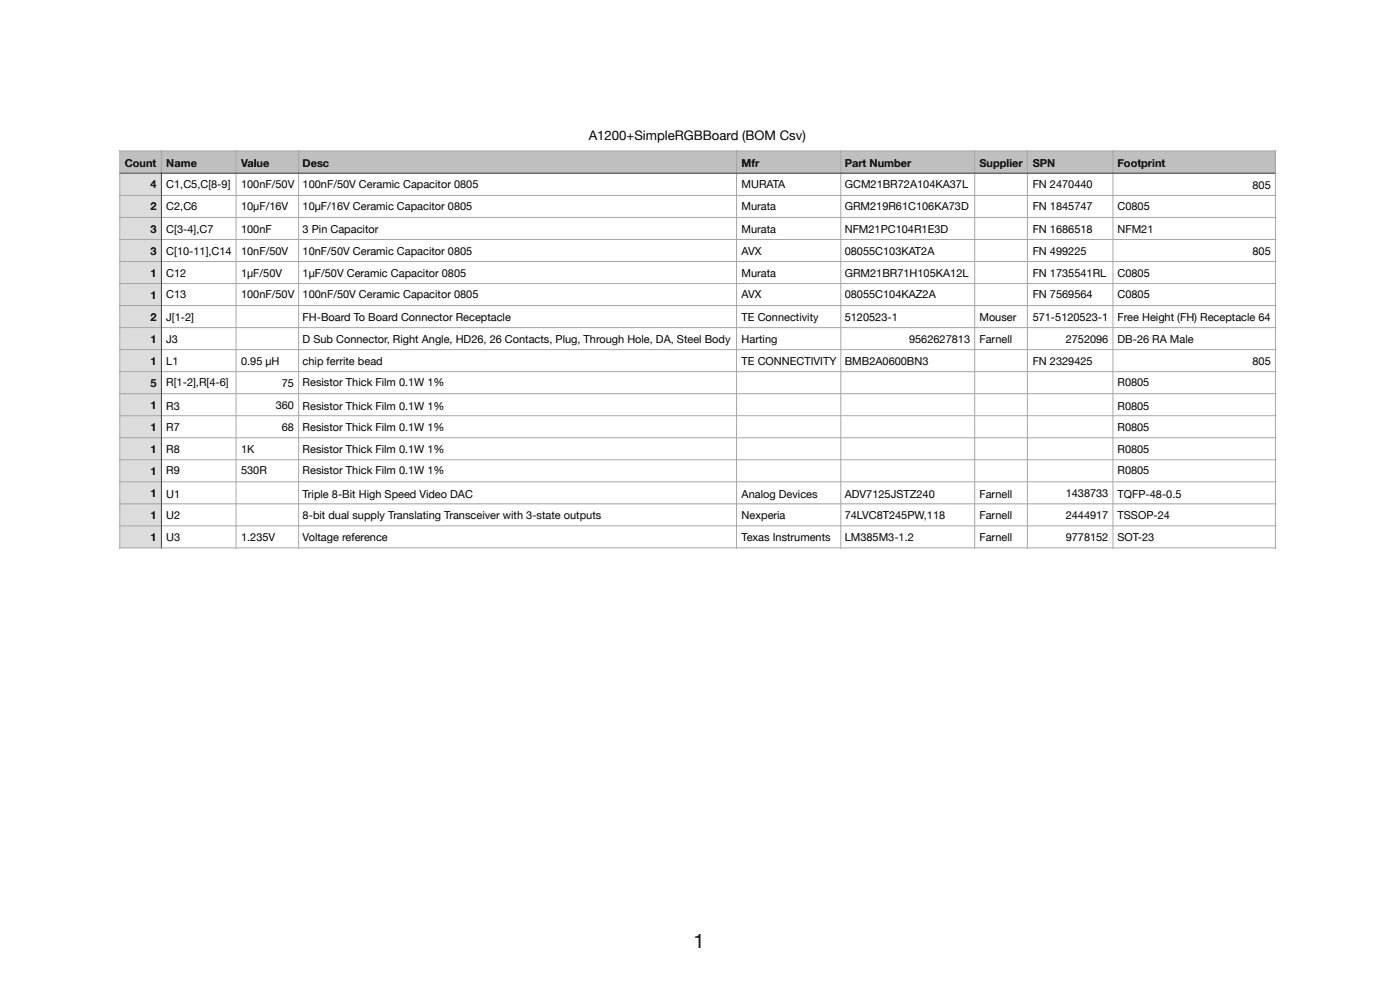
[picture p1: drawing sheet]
<svg xmlns="http://www.w3.org/2000/svg" width="297mm" height="210mm" viewBox="0 0 297 210" stroke-linecap="round" stroke-linejoin="round" font-family="sans-serif">
<defs><g id="words">
<text font-size="4.2" x="147.1" y="201.2">1</text>
<text font-size="2.8" x="124.9" y="29.7">A1200+SimpleRGBBoard (BOM Csv)</text>
<g font-size="2.3">
<text x="26.5" y="35.4">Count</text>
<text x="35.3" y="35.4">Name</text>
<text x="51.2" y="35.4">Value</text>
<text x="64.2" y="35.4">Desc</text>
<text x="157.3" y="35.4">Mfr</text>
<text x="179.2" y="35.4">Part Number</text>
<text x="207.8" y="35.4">Supplier</text>
<text x="219.1" y="35.4">SPN</text>
<text x="237.1" y="35.4">Footprint</text>
<text x="31.9" y="40">4</text>
<text x="35.3" y="40">C1,C5,C[8-9]</text>
<text x="51.2" y="40">100nF/50V</text>
<text x="64.2" y="40">100nF/50V Ceramic Capacitor 0805</text>
<text x="157.3" y="40">MURATA</text>
<text x="179.2" y="40">GCM21BR72A104KA37L</text>
<text x="219.1" y="40">FN 2470440</text>
<text x="265.7" y="40">805</text>
<text x="31.9" y="44.6">2</text>
<text x="35.3" y="44.5">C2,C6</text>
<text x="51.2" y="44.5">10µF/16V</text>
<text x="64.2" y="44.5">10µF/16V Ceramic Capacitor 0805</text>
<text x="157.3" y="44.5">Murata</text>
<text x="179.2" y="44.5">GRM219R61C106KA73D</text>
<text x="219.1" y="44.5">FN 1845747</text>
<text x="237.1" y="44.5">C0805</text>
<text x="31.9" y="49.3">3</text>
<text x="31.9" y="54">3</text>
<text x="35.3" y="49.5">C[3-4],C7</text>
<text x="51.2" y="49.5">100nF</text>
<text x="64.2" y="49.5">3 Pin Capacitor</text>
<text x="157.3" y="49.5">Murata</text>
<text x="179.2" y="49.5">NFM21PC104R1E3D</text>
<text x="219.1" y="49.5">FN 1686518</text>
<text x="237.1" y="49.5">NFM21</text>
<text x="31.9" y="58.7">1</text>
<text x="35.3" y="54.1">C[10-11],C14</text>
<text x="35.3" y="58.7">C12</text>
<text x="51.2" y="54.1">10nF/50V</text>
<text x="51.2" y="58.7">1µF/50V</text>
<text x="64.2" y="54.1">10nF/50V Ceramic Capacitor 0805</text>
<text x="64.2" y="58.7">1µF/50V Ceramic Capacitor 0805</text>
<text x="157.3" y="54.1">AVX</text>
<text x="157.3" y="58.7">Murata</text>
<text x="179.2" y="54.1">08055C103KAT2A</text>
<text x="179.2" y="58.7">GRM21BR71H105KA12L</text>
<text x="219.1" y="54.1">FN 499225</text>
<text x="219.1" y="58.7">FN 1735541RL</text>
<text x="237.1" y="58.7">C0805</text>
<text x="265.7" y="54">805</text>
<text x="31.9" y="63.3">1</text>
<text x="35.3" y="63.2">C13</text>
<text x="51.2" y="63.2">100nF/50V</text>
<text x="64.2" y="63.2">100nF/50V Ceramic Capacitor 0805</text>
<text x="157.3" y="63.2">AVX</text>
<text x="179.2" y="63.2">08055C104KAZ2A</text>
<text x="219.1" y="63.2">FN 7569564</text>
<text x="237.1" y="63.2">C0805</text>
<text x="31.9" y="68">2</text>
<text x="35.3" y="68.2">J[1-2]</text>
<text x="64.2" y="68.2">FH-Board To Board Connector Receptacle</text>
<text x="157.3" y="68.2">TE Connectivity</text>
<text x="179.2" y="68.2">5120523-1</text>
<text x="207.8" y="68.2">Mouser</text>
<text x="219.1" y="68.2">571-5120523-1</text>
<text x="237.1" y="68.2">Free Height (FH) Receptacle 64</text>
<text x="31.9" y="72.7">1</text>
<text x="31.9" y="77.4">1</text>
<text x="35.3" y="72.8">J3</text>
<text x="35.3" y="77.4">L1</text>
<text x="51.2" y="77.4">0.95 µH</text>
<text x="64.2" y="72.8">D Sub Connector, Right Angle, HD26, 26 Contacts, Plug, Through Hole, DA, Steel Body</text>
<text x="64.2" y="77.4">chip ferrite bead</text>
<text x="157.3" y="72.8">Harting</text>
<text x="157.3" y="77.4">TE CONNECTIVITY</text>
<text x="179.2" y="77.4">BMB2A0600BN3</text>
<text x="192.9" y="72.7">9562627813</text>
<text x="207.8" y="72.8">Farnell</text>
<text x="219.1" y="77.4">FN 2329425</text>
<text x="226.1" y="72.7">2752096</text>
<text x="237.1" y="72.8">DB-26 RA Male</text>
<text x="265.7" y="77.4">805</text>
<text x="31.9" y="82">5</text>
<text x="35.3" y="81.9">R[1-2],R[4-6]</text>
<text x="59.8" y="82">75</text>
<text x="64.2" y="81.9">Resistor Thick Film 0.1W 1%</text>
<text x="237.1" y="81.9">R0805</text>
<text x="31.9" y="86.7">1</text>
<text x="35.3" y="86.9">R3</text>
<text x="58.5" y="86.7">360</text>
<text x="64.2" y="86.9">Resistor Thick Film 0.1W 1%</text>
<text x="237.1" y="86.9">R0805</text>
<text x="31.9" y="91.4">1</text>
<text x="35.3" y="91.5">R7</text>
<text x="59.8" y="91.4">68</text>
<text x="64.2" y="91.5">Resistor Thick Film 0.1W 1%</text>
<text x="237.1" y="91.5">R0805</text>
<text x="31.9" y="96">1</text>
<text x="31.9" y="100.7">1</text>
<text x="35.3" y="96.1">R8</text>
<text x="35.3" y="100.6">R9</text>
<text x="51.2" y="96.1">1K</text>
<text x="51.2" y="100.6">530R</text>
<text x="64.2" y="96.1">Resistor Thick Film 0.1W 1%</text>
<text x="64.2" y="100.6">Resistor Thick Film 0.1W 1%</text>
<text x="237.1" y="96.1">R0805</text>
<text x="237.1" y="100.6">R0805</text>
<text x="31.9" y="105.4">1</text>
<text x="35.3" y="105.6">U1</text>
<text x="64.2" y="105.6">Triple 8-Bit High Speed Video DAC</text>
<text x="157.3" y="105.6">Analog Devices</text>
<text x="179.2" y="105.6">ADV7125JSTZ240</text>
<text x="207.8" y="105.6">Farnell</text>
<text x="226.1" y="105.4">1438733</text>
<text x="237.1" y="105.6">TQFP-48-0.5</text>
<text x="31.9" y="110.1">1</text>
<text x="35.3" y="110.2">U2</text>
<text x="64.2" y="110.2">8-bit dual supply Translating Transceiver with 3-state outputs</text>
<text x="157.3" y="110.2">Nexperia</text>
<text x="179.2" y="110.2">74LVC8T245PW,118</text>
<text x="207.8" y="110.2">Farnell</text>
<text x="226.1" y="110.1">2444917</text>
<text x="237.1" y="110.2">TSSOP-24</text>
<text x="31.9" y="114.7">1</text>
<text x="35.3" y="114.7">U3</text>
<text x="51.2" y="114.7">1.235V</text>
<text x="64.2" y="114.7">Voltage reference</text>
<text x="157.3" y="114.7">Texas Instruments</text>
<text x="179.2" y="114.7">LM385M3-1.2</text>
<text x="207.8" y="114.7">Farnell</text>
<text x="226.1" y="114.8">9778152</text>
<text x="237.1" y="114.7">SOT-23</text>
</g>
</g></defs>
<g fill="#bec0bf">
<path d="M25.4 32h8.8v4.7h-8.8z"/>
<path d="M34.2 32h15.9v4.7h-15.9z"/>
<path d="M50.1 32h13.3v4.7h-13.3z"/>
<path d="M63.4 32h92.9v4.7h-92.9z"/>
<path d="M156.3 32h22.1v4.7h-22.1z"/>
<path d="M178.4 32h28.4v4.7h-28.4z"/>
<path d="M206.8 32h11.2v4.7h-11.2z"/>
<path d="M218 32h18.1v4.7h-18.1z"/>
<path d="M236.1 32h34.5v4.7h-34.5z"/>
</g>
<g fill="#dcdcdc">
<path d="M25.4 36.7h8.8v4.8h-8.8z"/>
<path d="M25.4 41.5h8.8v4.6h-8.8z"/>
<path d="M25.4 46.1h8.8v4.7h-8.8z"/>
<path d="M25.4 50.8h8.8v4.7h-8.8z"/>
<path d="M25.4 55.5h8.8v4.6h-8.8z"/>
<path d="M25.4 60.1h8.8v4.7h-8.8z"/>
<path d="M25.4 64.8h8.8v4.7h-8.8z"/>
<path d="M25.4 69.5h8.8v4.7h-8.8z"/>
<path d="M25.4 74.2h8.8v4.6h-8.8z"/>
<path d="M25.4 78.8h8.8v4.7h-8.8z"/>
<path d="M25.4 83.5h8.8v4.7h-8.8z"/>
<path d="M25.4 88.2h8.8v4.7h-8.8z"/>
<path d="M25.4 92.9h8.8v4.6h-8.8z"/>
<path d="M25.4 97.5h8.8v4.7h-8.8z"/>
<path d="M25.4 102.2h8.8v4.7h-8.8z"/>
<path d="M25.4 106.9h8.8v4.6h-8.8z"/>
<path d="M25.4 111.5h8.8v4.7h-8.8z"/>
</g>
<g fill="none" stroke="#a6a6a6" stroke-width=".21">
<path d="M25.2 32h245.6M25.4 31.8v84.6M34.2 31.8v4.8M50.1 31.8v84.6M63.4 31.8v84.6M156.3 31.8v84.6M178.4 31.8v84.6M206.8 31.8v84.6M218 31.8v84.6M236.1 31.8v84.6M270.6 31.8v84.6M25.2 41.5h245.6"/>
<path d="M25.2 46.1h245.6M25.2 50.8h245.6M25.2 55.5h245.6M25.2 60.1h245.6M25.2 64.8h245.6M25.2 69.5h245.6M25.2 74.2h245.6M25.2 78.8h245.6M25.2 83.5h245.6M25.2 88.2h245.6M25.2 92.9h245.6M25.2 97.5h245.6"/>
<path d="M25.2 102.2h245.6M25.2 106.9h245.6M25.2 111.5h245.6M25.2 116.2h245.6"/>
</g>
<path d="M25.2 36.7h245.6M34.2 36.6v79.8" fill="none" stroke="#404040" stroke-width=".21"/>
<use href="#words"/>
</svg>
